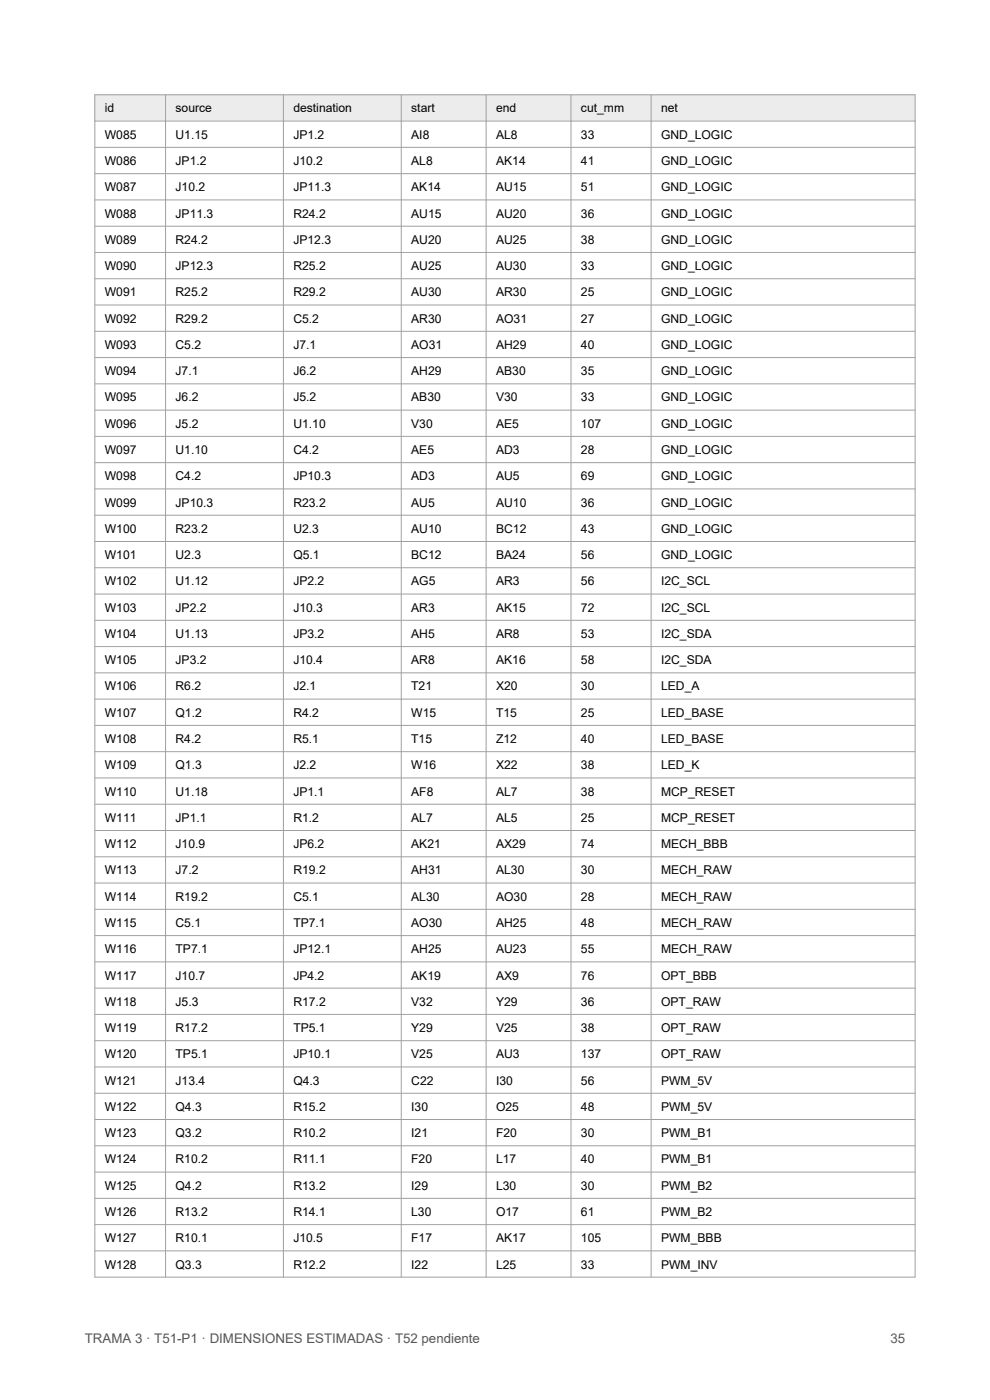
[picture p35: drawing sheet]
<svg xmlns="http://www.w3.org/2000/svg" width="210mm" height="297mm" viewBox="0 0 210 297" stroke-linecap="round" stroke-linejoin="round" font-family="sans-serif">
<defs><g id="words">
<g font-size="2.8" fill="#555">
<text x="18" y="285">TRAMA 3 · T51-P1 · DIMENSIONES ESTIMADAS · T52 pendiente</text>
<text x="188.9" y="285">35</text>
</g>
<g font-size="2.6">
<text x="22.2" y="23.9">id</text>
<text x="37.2" y="23.9">source</text>
<text x="62.2" y="23.9">destination</text>
<text x="87.2" y="23.9">start</text>
<text x="105.2" y="23.9">end</text>
<text x="123.2" y="23.9">cut_mm</text>
<text x="140.2" y="23.9">net</text>
<text x="22.2" y="29.4">W085</text>
<text x="37.2" y="29.4">U1.15</text>
<text x="62.2" y="29.4">JP1.2</text>
<text x="87.2" y="29.4">AI8</text>
<text x="105.2" y="29.4">AL8</text>
<text x="123.2" y="29.4">33</text>
<text x="140.2" y="29.4">GND_LOGIC</text>
<text x="22.2" y="35">W086</text>
<text x="37.2" y="35">JP1.2</text>
<text x="62.2" y="35">J10.2</text>
<text x="87.2" y="35">AL8</text>
<text x="105.2" y="35">AK14</text>
<text x="123.2" y="35">41</text>
<text x="140.2" y="35">GND_LOGIC</text>
<text x="22.2" y="40.6">W087</text>
<text x="37.2" y="40.6">J10.2</text>
<text x="62.2" y="40.6">JP11.3</text>
<text x="87.2" y="40.6">AK14</text>
<text x="105.2" y="40.6">AU15</text>
<text x="123.2" y="40.6">51</text>
<text x="140.2" y="40.6">GND_LOGIC</text>
<text x="22.2" y="46.2">W088</text>
<text x="37.2" y="46.2">JP11.3</text>
<text x="62.2" y="46.2">R24.2</text>
<text x="87.2" y="46.2">AU15</text>
<text x="105.2" y="46.2">AU20</text>
<text x="123.2" y="46.2">36</text>
<text x="140.2" y="46.2">GND_LOGIC</text>
<text x="22.2" y="51.7">W089</text>
<text x="37.2" y="51.7">R24.2</text>
<text x="62.2" y="51.7">JP12.3</text>
<text x="87.2" y="51.7">AU20</text>
<text x="105.2" y="51.7">AU25</text>
<text x="123.2" y="51.7">38</text>
<text x="140.2" y="51.7">GND_LOGIC</text>
<text x="22.2" y="57.3">W090</text>
<text x="37.2" y="57.3">JP12.3</text>
<text x="62.2" y="57.3">R25.2</text>
<text x="87.2" y="57.3">AU25</text>
<text x="105.2" y="57.3">AU30</text>
<text x="123.2" y="57.3">33</text>
<text x="140.2" y="57.3">GND_LOGIC</text>
<text x="22.2" y="62.9">W091</text>
<text x="37.2" y="62.9">R25.2</text>
<text x="62.2" y="62.9">R29.2</text>
<text x="87.2" y="62.9">AU30</text>
<text x="105.2" y="62.9">AR30</text>
<text x="123.2" y="62.9">25</text>
<text x="140.2" y="62.9">GND_LOGIC</text>
<text x="22.2" y="68.4">W092</text>
<text x="37.2" y="68.4">R29.2</text>
<text x="62.2" y="68.4">C5.2</text>
<text x="87.2" y="68.4">AR30</text>
<text x="105.2" y="68.4">AO31</text>
<text x="123.2" y="68.4">27</text>
<text x="140.2" y="68.4">GND_LOGIC</text>
<text x="22.2" y="74">W093</text>
<text x="37.2" y="74">C5.2</text>
<text x="62.2" y="74">J7.1</text>
<text x="87.2" y="74">AO31</text>
<text x="105.2" y="74">AH29</text>
<text x="123.2" y="74">40</text>
<text x="140.2" y="74">GND_LOGIC</text>
<text x="22.2" y="79.6">W094</text>
<text x="37.2" y="79.6">J7.1</text>
<text x="62.2" y="79.6">J6.2</text>
<text x="87.2" y="79.6">AH29</text>
<text x="105.2" y="79.6">AB30</text>
<text x="123.2" y="79.6">35</text>
<text x="140.2" y="79.6">GND_LOGIC</text>
<text x="22.2" y="85.2">W095</text>
<text x="37.2" y="85.2">J6.2</text>
<text x="62.2" y="85.2">J5.2</text>
<text x="87.2" y="85.2">AB30</text>
<text x="105.2" y="85.2">V30</text>
<text x="123.2" y="85.2">33</text>
<text x="140.2" y="85.2">GND_LOGIC</text>
<text x="22.2" y="90.7">W096</text>
<text x="37.2" y="90.7">J5.2</text>
<text x="62.2" y="90.7">U1.10</text>
<text x="87.2" y="90.7">V30</text>
<text x="105.2" y="90.7">AE5</text>
<text x="123.2" y="90.7">107</text>
<text x="140.2" y="90.7">GND_LOGIC</text>
<text x="22.2" y="96.3">W097</text>
<text x="22.2" y="101.9">W098</text>
<text x="37.2" y="96.3">U1.10</text>
<text x="37.2" y="101.9">C4.2</text>
<text x="62.2" y="96.3">C4.2</text>
<text x="62.2" y="101.9">JP10.3</text>
<text x="87.2" y="96.3">AE5</text>
<text x="87.2" y="101.9">AD3</text>
<text x="105.2" y="96.3">AD3</text>
<text x="105.2" y="101.9">AU5</text>
<text x="123.2" y="96.3">28</text>
<text x="123.2" y="101.9">69</text>
<text x="140.2" y="96.3">GND_LOGIC</text>
<text x="140.2" y="101.9">GND_LOGIC</text>
<text x="22.2" y="107.5">W099</text>
<text x="37.2" y="107.5">JP10.3</text>
<text x="62.2" y="107.5">R23.2</text>
<text x="87.2" y="107.5">AU5</text>
<text x="105.2" y="107.5">AU10</text>
<text x="123.2" y="107.5">36</text>
<text x="140.2" y="107.5">GND_LOGIC</text>
<text x="22.2" y="113">W100</text>
<text x="37.2" y="113">R23.2</text>
<text x="62.2" y="113">U2.3</text>
<text x="87.2" y="113">AU10</text>
<text x="105.2" y="113">BC12</text>
<text x="123.2" y="113">43</text>
<text x="140.2" y="113">GND_LOGIC</text>
<text x="22.2" y="118.6">W101</text>
<text x="37.2" y="118.6">U2.3</text>
<text x="62.2" y="118.6">Q5.1</text>
<text x="87.2" y="118.6">BC12</text>
<text x="105.2" y="118.6">BA24</text>
<text x="123.2" y="118.6">56</text>
<text x="140.2" y="118.6">GND_LOGIC</text>
<text x="22.2" y="124.2">W102</text>
<text x="37.2" y="124.2">U1.12</text>
<text x="62.2" y="124.2">JP2.2</text>
<text x="87.2" y="124.2">AG5</text>
<text x="105.2" y="124.2">AR3</text>
<text x="123.2" y="124.2">56</text>
<text x="140.2" y="124.2">I2C_SCL</text>
<text x="22.2" y="129.8">W103</text>
<text x="37.2" y="129.8">JP2.2</text>
<text x="62.2" y="129.8">J10.3</text>
<text x="87.2" y="129.8">AR3</text>
<text x="105.2" y="129.8">AK15</text>
<text x="123.2" y="129.8">72</text>
<text x="140.2" y="129.8">I2C_SCL</text>
<text x="22.2" y="135.3">W104</text>
<text x="37.2" y="135.3">U1.13</text>
<text x="62.2" y="135.3">JP3.2</text>
<text x="87.2" y="135.3">AH5</text>
<text x="105.2" y="135.3">AR8</text>
<text x="123.2" y="135.3">53</text>
<text x="140.2" y="135.3">I2C_SDA</text>
<text x="22.2" y="140.9">W105</text>
<text x="37.2" y="140.9">JP3.2</text>
<text x="62.2" y="140.9">J10.4</text>
<text x="87.2" y="140.9">AR8</text>
<text x="105.2" y="140.9">AK16</text>
<text x="123.2" y="140.9">58</text>
<text x="140.2" y="140.9">I2C_SDA</text>
<text x="22.2" y="146.5">W106</text>
<text x="37.2" y="146.5">R6.2</text>
<text x="62.2" y="146.5">J2.1</text>
<text x="87.2" y="146.5">T21</text>
<text x="105.2" y="146.5">X20</text>
<text x="123.2" y="146.5">30</text>
<text x="140.2" y="146.5">LED_A</text>
<text x="22.2" y="152.1">W107</text>
<text x="37.2" y="152.1">Q1.2</text>
<text x="62.2" y="152.1">R4.2</text>
<text x="87.2" y="152.1">W15</text>
<text x="105.2" y="152.1">T15</text>
<text x="123.2" y="152.1">25</text>
<text x="140.2" y="152.1">LED_BASE</text>
<text x="22.2" y="157.6">W108</text>
<text x="37.2" y="157.6">R4.2</text>
<text x="62.2" y="157.6">R5.1</text>
<text x="87.2" y="157.6">T15</text>
<text x="105.2" y="157.6">Z12</text>
<text x="123.2" y="157.6">40</text>
<text x="140.2" y="157.6">LED_BASE</text>
<text x="22.2" y="163.2">W109</text>
<text x="37.2" y="163.2">Q1.3</text>
<text x="62.2" y="163.2">J2.2</text>
<text x="87.2" y="163.2">W16</text>
<text x="105.2" y="163.2">X22</text>
<text x="123.2" y="163.2">38</text>
<text x="140.2" y="163.2">LED_K</text>
<text x="22.2" y="168.8">W110</text>
<text x="37.2" y="168.8">U1.18</text>
<text x="62.2" y="168.8">JP1.1</text>
<text x="87.2" y="168.8">AF8</text>
<text x="105.2" y="168.8">AL7</text>
<text x="123.2" y="168.8">38</text>
<text x="140.2" y="168.8">MCP_RESET</text>
<text x="22.2" y="174.4">W111</text>
<text x="22.2" y="179.9">W112</text>
<text x="37.2" y="174.4">JP1.1</text>
<text x="37.2" y="179.9">J10.9</text>
<text x="62.2" y="174.4">R1.2</text>
<text x="62.2" y="179.9">JP6.2</text>
<text x="87.2" y="174.4">AL7</text>
<text x="87.2" y="179.9">AK21</text>
<text x="105.2" y="174.4">AL5</text>
<text x="105.2" y="179.9">AX29</text>
<text x="123.2" y="174.4">25</text>
<text x="123.2" y="179.9">74</text>
<text x="140.2" y="174.4">MCP_RESET</text>
<text x="140.2" y="179.9">MECH_BBB</text>
<text x="22.2" y="185.5">W113</text>
<text x="37.2" y="185.5">J7.2</text>
<text x="62.2" y="185.5">R19.2</text>
<text x="87.2" y="185.5">AH31</text>
<text x="105.2" y="185.5">AL30</text>
<text x="123.2" y="185.5">30</text>
<text x="140.2" y="185.5">MECH_RAW</text>
<text x="22.2" y="191.1">W114</text>
<text x="37.2" y="191.1">R19.2</text>
<text x="62.2" y="191.1">C5.1</text>
<text x="87.2" y="191.1">AL30</text>
<text x="105.2" y="191.1">AO30</text>
<text x="123.2" y="191.1">28</text>
<text x="140.2" y="191.1">MECH_RAW</text>
<text x="22.2" y="196.6">W115</text>
<text x="37.2" y="196.6">C5.1</text>
<text x="62.2" y="196.6">TP7.1</text>
<text x="87.2" y="196.6">AO30</text>
<text x="105.2" y="196.6">AH25</text>
<text x="123.2" y="196.6">48</text>
<text x="140.2" y="196.6">MECH_RAW</text>
<text x="22.2" y="202.2">W116</text>
<text x="37.2" y="202.2">TP7.1</text>
<text x="62.2" y="202.2">JP12.1</text>
<text x="87.2" y="202.2">AH25</text>
<text x="105.2" y="202.2">AU23</text>
<text x="123.2" y="202.2">55</text>
<text x="140.2" y="202.2">MECH_RAW</text>
<text x="22.2" y="207.8">W117</text>
<text x="37.2" y="207.8">J10.7</text>
<text x="62.2" y="207.8">JP4.2</text>
<text x="87.2" y="207.8">AK19</text>
<text x="105.2" y="207.8">AX9</text>
<text x="123.2" y="207.8">76</text>
<text x="140.2" y="207.8">OPT_BBB</text>
<text x="22.2" y="213.4">W118</text>
<text x="37.2" y="213.4">J5.3</text>
<text x="62.2" y="213.4">R17.2</text>
<text x="87.2" y="213.4">V32</text>
<text x="105.2" y="213.4">Y29</text>
<text x="123.2" y="213.4">36</text>
<text x="140.2" y="213.4">OPT_RAW</text>
<text x="22.2" y="218.9">W119</text>
<text x="37.2" y="218.9">R17.2</text>
<text x="62.2" y="218.9">TP5.1</text>
<text x="87.2" y="218.9">Y29</text>
<text x="105.2" y="218.9">V25</text>
<text x="123.2" y="218.9">38</text>
<text x="140.2" y="218.9">OPT_RAW</text>
<text x="22.2" y="224.5">W120</text>
<text x="37.2" y="224.5">TP5.1</text>
<text x="62.2" y="224.5">JP10.1</text>
<text x="87.2" y="224.5">V25</text>
<text x="105.2" y="224.5">AU3</text>
<text x="123.2" y="224.5">137</text>
<text x="140.2" y="224.5">OPT_RAW</text>
<text x="22.2" y="230.1">W121</text>
<text x="37.2" y="230.1">J13.4</text>
<text x="62.2" y="230.1">Q4.3</text>
<text x="87.2" y="230.1">C22</text>
<text x="105.2" y="230.1">I30</text>
<text x="123.2" y="230.1">56</text>
<text x="140.2" y="230.1">PWM_5V</text>
<text x="22.2" y="235.7">W122</text>
<text x="37.2" y="235.7">Q4.3</text>
<text x="62.2" y="235.7">R15.2</text>
<text x="87.2" y="235.7">I30</text>
<text x="105.2" y="235.7">O25</text>
<text x="123.2" y="235.7">48</text>
<text x="140.2" y="235.7">PWM_5V</text>
<text x="22.2" y="241.2">W123</text>
<text x="37.2" y="241.2">Q3.2</text>
<text x="62.2" y="241.2">R10.2</text>
<text x="87.2" y="241.2">I21</text>
<text x="105.2" y="241.2">F20</text>
<text x="123.2" y="241.2">30</text>
<text x="140.2" y="241.2">PWM_B1</text>
<text x="22.2" y="246.8">W124</text>
<text x="37.2" y="246.8">R10.2</text>
<text x="62.2" y="246.8">R11.1</text>
<text x="87.2" y="246.8">F20</text>
<text x="105.2" y="246.8">L17</text>
<text x="123.2" y="246.8">40</text>
<text x="140.2" y="246.8">PWM_B1</text>
<text x="22.2" y="252.4">W125</text>
<text x="22.2" y="258">W126</text>
<text x="37.2" y="252.4">Q4.2</text>
<text x="37.2" y="258">R13.2</text>
<text x="62.2" y="252.4">R13.2</text>
<text x="62.2" y="258">R14.1</text>
<text x="87.2" y="252.4">I29</text>
<text x="87.2" y="258">L30</text>
<text x="105.2" y="252.4">L30</text>
<text x="105.2" y="258">O17</text>
<text x="123.2" y="252.4">30</text>
<text x="123.2" y="258">61</text>
<text x="140.2" y="252.4">PWM_B2</text>
<text x="140.2" y="258">PWM_B2</text>
<text x="22.2" y="263.5">W127</text>
<text x="37.2" y="263.5">R10.1</text>
<text x="62.2" y="263.5">J10.5</text>
<text x="87.2" y="263.5">F17</text>
<text x="105.2" y="263.5">AK17</text>
<text x="123.2" y="263.5">105</text>
<text x="140.2" y="263.5">PWM_BBB</text>
<text x="22.2" y="269.1">W128</text>
<text x="37.2" y="269.1">Q3.3</text>
<text x="62.2" y="269.1">R12.2</text>
<text x="87.2" y="269.1">I22</text>
<text x="105.2" y="269.1">L25</text>
<text x="123.2" y="269.1">33</text>
<text x="140.2" y="269.1">PWM_INV</text>
</g>
</g></defs>
<path d="M20.1 20.1h174v5.6h-174z" fill-rule="evenodd" fill="#ececec"/>
<g fill="none" stroke="#a0a0a0" stroke-width=".21">
<path d="M20.1 20.1h174v250.8h-174zM20.1 25.7h174M20.1 31.3h174M20.1 36.8h174M35.1 20.1v250.8M60.1 20.1v250.8M85.1 20.1v250.8M103.1 20.1v250.8M121.1 20.1v250.8M138.1 20.1v250.8M20.1 42.4h174M20.1 48h174"/>
<path d="M20.1 53.6h174M20.1 59.1h174M20.1 64.7h174M20.1 70.3h174M20.1 75.9h174M20.1 81.4h174M20.1 87h174M20.1 92.6h174M20.1 98.2h174M20.1 103.7h174M20.1 109.3h174M20.1 114.9h174"/>
<path d="M20.1 120.4h174M20.1 126h174M20.1 131.6h174M20.1 137.2h174M20.1 142.7h174M20.1 148.3h174M20.1 153.9h174M20.1 159.5h174M20.1 165h174M20.1 170.6h174M20.1 176.2h174M20.1 181.8h174"/>
<path d="M20.1 187.3h174M20.1 192.9h174M20.1 198.5h174M20.1 204.1h174M20.1 209.6h174M20.1 215.2h174M20.1 220.8h174M20.1 226.4h174M20.1 231.9h174M20.1 237.5h174M20.1 243.1h174M20.1 248.6h174"/>
<path d="M20.1 254.2h174M20.1 259.8h174M20.1 265.4h174"/>
</g>
<use href="#words"/>
</svg>
